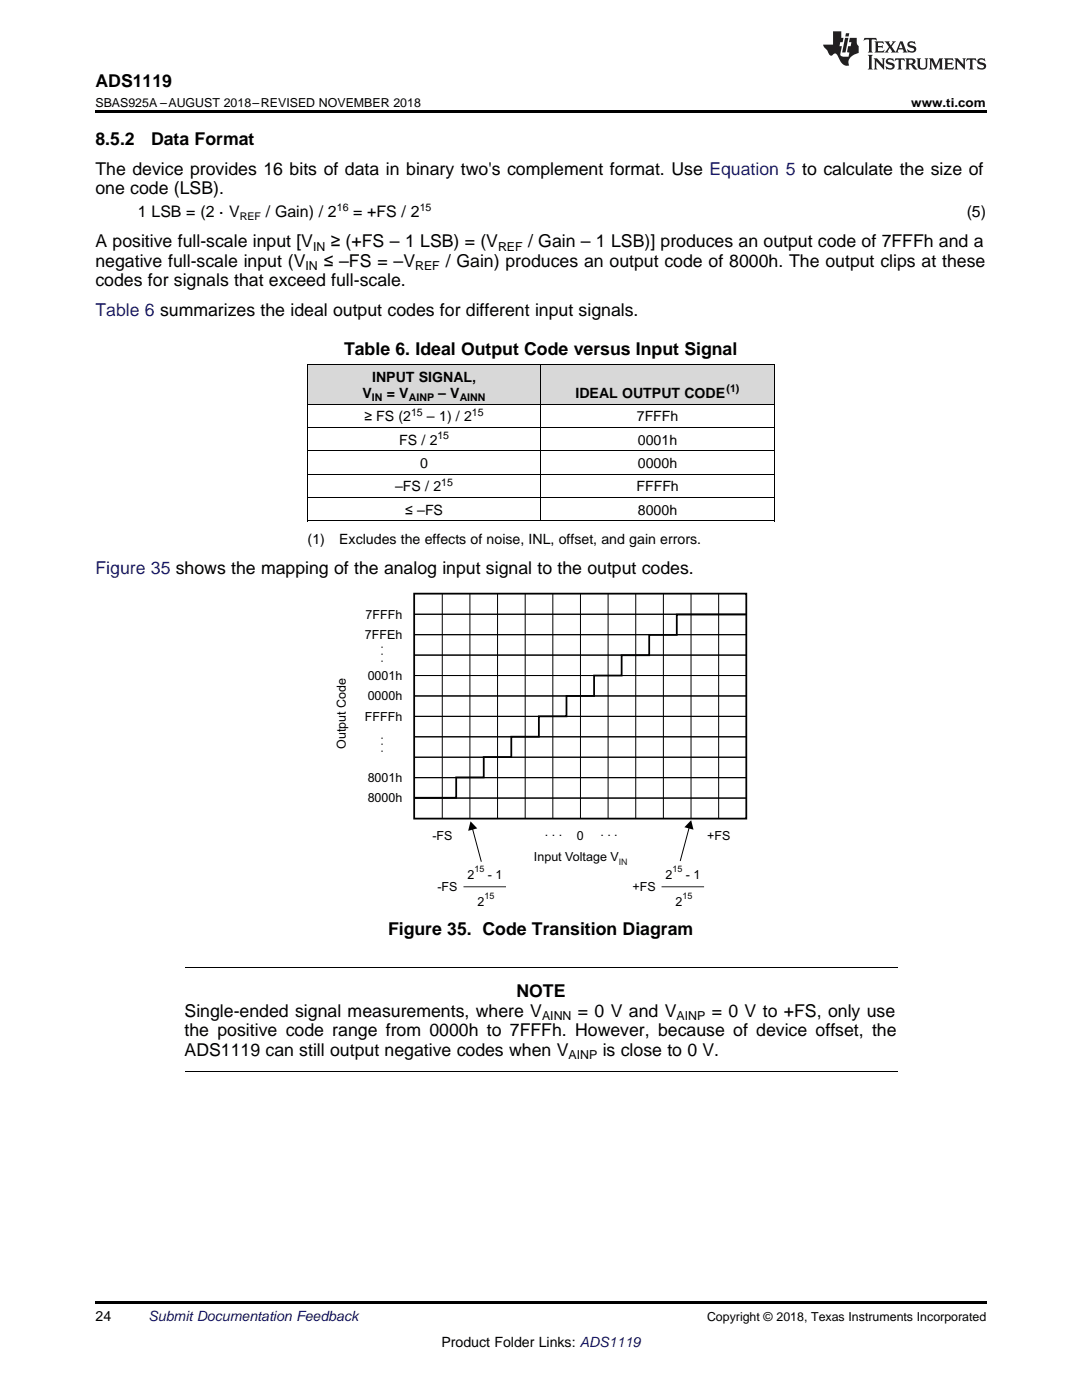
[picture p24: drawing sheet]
<svg xmlns="http://www.w3.org/2000/svg" width="216mm" height="279mm" viewBox="0 0 216 279" stroke-linecap="round" stroke-linejoin="round" font-family="sans-serif">
<defs><g id="words">
<g font-size="3.5">
<text x="19" y="17.3">ADS1119</text>
<text x="19" y="28.9">8.5.2</text>
<text x="30.1" y="28.9">Data Format</text>
<text x="19" y="34.9">The device provides 16 bits of data in binary two's complement format. Use Equation 5 to calculate the size of</text>
<text x="19" y="38.8">one code (LSB).</text>
<text x="19" y="49.3">A positive full-scale input [V</text>
<text x="19" y="53.2">negative full-scale input (V</text>
<text x="64.6" y="53.2">≤ –FS = –V</text>
<text x="66" y="49.3">≥ (+FS – 1 LSB) = (V</text>
<text x="88.9" y="53.2">/ Gain) produces an output code of 8000h. The output clips at these</text>
<text x="105.4" y="49.3">/ Gain – 1 LSB)] produces an output code of 7FFFh and a</text>
<text x="19" y="57.1">codes for signals that exceed full-scale.</text>
<text x="68.7" y="70.8">Table 6. Ideal Output Code versus Input Signal</text>
<text x="77.4" y="186.7">Figure 35. Code Transition Diagram</text>
<text x="36.8" y="202.9">Single-ended signal measurements, where V</text>
<text x="103" y="199">NOTE</text>
<text x="115.3" y="202.9">= 0 V and V</text>
<text x="142" y="202.9">= 0 V to +FS, only use</text>
<text x="36.8" y="206.8">the positive code range from 0000h to 7FFFh. However, because of device offset, the</text>
<text x="36.8" y="210.7">ADS1119 can still output negative codes when V</text>
<text x="120.3" y="210.7">is close to 0 V.</text>
</g>
<g font-size="3.5" fill="#00f">
<text x="19" y="63">Table 6 summarizes the ideal output codes for different input signals.</text>
<text x="19" y="114.5">Figure 35 shows the mapping of the analog input signal to the output codes.</text>
</g>
<g font-size="3.2">
<text x="27.5" y="43.4">1 LSB = (2 · V</text>
<text x="53.1" y="43.4">/ Gain) / 2</text>
<text x="70.5" y="43.4">= +FS / 2</text>
<text x="192.9" y="43.4">(5)</text>
</g>
<g font-size="2.8">
<text x="74.3" y="76.3">INPUT SIGNAL,</text>
<text x="72.4" y="79.4">V</text>
<text x="77.2" y="79.4">= V</text>
<text x="87.5" y="79.4">– V</text>
<text x="114.8" y="79.4">IDEAL OUTPUT CODE</text>
<text x="72.7" y="84.1">≥ FS (2</text>
<text x="79.7" y="88.8">FS / 2</text>
<text x="85.2" y="84.1">– 1) / 2</text>
<text x="127.1" y="84.1">7FFFh</text>
<text x="127.3" y="88.8">0001h</text>
<text x="83.9" y="93.4">0</text>
<text x="127.3" y="93.4">0000h</text>
<text x="78.8" y="98.1">–FS / 2</text>
<text x="127" y="98.1">FFFFh</text>
<text x="80.9" y="102.7">≤ –FS</text>
<text x="127.3" y="102.7">8000h</text>
<text x="61.4" y="108.6">(1)</text>
<text x="67.7" y="108.6">Excludes the effects of noise, INL, offset, and gain errors.</text>
<text x="19" y="263.6">24</text>
<text x="88.1" y="268.9">Product Folder Links: ADS1119</text>
</g>
<text font-size="2.8" fill="#0000c8" x="29.6" y="263.6">Submit Documentation Feedback</text>
<g font-size="2.5">
<text x="19" y="21.4">SBAS925A –AUGUST 2018–REVISED NOVEMBER 2018</text>
<text x="181.8" y="21.4">www.ti.com</text>
<text x="61" y="53.9">IN</text>
<text x="62.5" y="50">IN</text>
<text x="82.8" y="53.9">REF</text>
<text x="99.4" y="50">REF</text>
<text x="73" y="123.5">7FFFh</text>
<text x="72.8" y="127.5">7FFEh</text>
<text x="73.4" y="135.7">0001h</text>
<text x="72.8" y="143.8">FFFFh</text>
<text x="73.4" y="139.8">0000h</text>
<text x="69" y="149.5" transform="rotate(-90 69 149.5)">Output Code</text>
<text x="73.4" y="160.1">8000h</text>
<text x="73.4" y="156.1">8001h</text>
<text x="86.3" y="167.7">-FS</text>
<text x="108.7" y="166.8">. . .</text>
<text x="115.1" y="167.7">0</text>
<text x="119.8" y="166.8">. . .</text>
<text x="141.1" y="167.7">+FS</text>
<text x="106.6" y="171.8">Input Voltage V</text>
<text x="87.3" y="177.9">-FS</text>
<text x="93.3" y="175.4">2</text>
<text x="97.3" y="175.4">- 1</text>
<text x="126.2" y="177.9">+FS</text>
<text x="132.8" y="175.4">2</text>
<text x="136.9" y="175.4">- 1</text>
<text x="95.3" y="180.9">2</text>
<text x="134.8" y="180.9">2</text>
<text x="108.2" y="203.6">AINN</text>
<text x="135" y="203.6">AINP</text>
<text x="113.5" y="211.4">AINP</text>
<text x="141.1" y="263.6">Copyright © 2018, Texas Instruments Incorporated</text>
</g>
<g font-size="2.5" fill="#231f20">
<text x="76.4" y="132.3" transform="rotate(-90 76.4 132.3)">. . .</text>
<text x="76.4" y="150.4" transform="rotate(-90 76.4 150.4)">. . .</text>
</g>
<g font-size="2.1">
<text x="47.9" y="44">REF</text>
<text x="67.2" y="42.1">16</text>
<text x="83.7" y="42.1">15</text>
<text x="74.2" y="80">IN</text>
<text x="81.6" y="80">AINP</text>
<text x="82" y="83">15</text>
<text x="91.7" y="80">AINN</text>
<text x="94.2" y="83">15</text>
<text x="145" y="78.3">(1)</text>
<text x="87.3" y="87.6">15</text>
<text x="88" y="96.9">15</text>
</g>
<text font-size="1.8" fill="#231f20" x="123.5" y="172.5">IN</text>
<g font-size="1.8">
<text x="94.7" y="174">15</text>
<text x="96.7" y="179.4">15</text>
<text x="134.2" y="174">15</text>
<text x="136.2" y="179.4">15</text>
</g>
</g></defs>
<g fill="#d8d8d8">
<path d="M61.4 72.9h46.5v7.8h-46.5z"/>
<path d="M107.9 72.9h46.6v7.8h-46.6z"/>
</g>
<path d="M19 22h177.8v.5h-177.8zM61.4 104h.1zM154.4 104h.1zM19 259.7h177.8v.5h-177.8z" fill="#000"/>
<g fill="none" stroke="#000" stroke-width=".2">
<path d="M61.4 72.8h93.1M61.4 72.8v31.2M107.9 72.8v31.2M154.5 72.8v31.2M61.4 99.3h93.1M61.4 94.6h93.1M61.4 90h93.1M61.4 85.3h93.1M61.4 80.7h93.1M61.4 103.9h93.1M88.2 118.5v44.9M93.8 118.5v44.9"/>
<path d="M99.3 118.5v44.9M104.8 118.5v44.9M110.3 118.5v44.9M115.8 118.5v44.9M121.3 118.5v44.9M126.9 118.5v44.9M132.4 118.5v44.9M137.9 118.5v44.9M143.4 118.5v44.9M82.6 122.6h66.3M82.6 126.7h66.3M82.6 130.7h66.3"/>
<path d="M82.6 134.8h66.3M82.6 138.9h66.3M82.6 143h66.3M82.6 147h66.3M82.6 151.1h66.3M82.6 155.2h66.3M82.6 159.3h66.3M94.3 165.4l1.7 6.6M137.5 165.2l-1.8 6.6M36.8 193h142.3M36.8 213.8h142.3"/>
</g>
<path d="M92.5 177h8.5M132 177h8.5" fill="none" stroke="#231f20" stroke-width=".2"/>
<path d="M82.6 118.5h66.3v44.9h-66.3zM148.8 122.6h-13.8v4.1h-5.5v4.1h-5.5v4h-5.5v4.1h-5.5v4.1h-5.5v4h-5.5v4.1h-5.5v4h-5.5v4.1h-8.3" fill="none" stroke="#000" stroke-width=".36"/>
<path d="M93.9 163.9l1.3 1.4-1.8 .5zM137.9 163.7l.5 1.9-1.8-.5z" fill="#000"/>
<g fill="#231f20">
<path d="M172.5 7.6l-.1 .5 .4-.2h.6v.1v2.1l-.2 .4h.9l-.2-.4v-2.1l.1-.1h.5l.5 .2-.2-.5zM174.5 8.3l.2 .3v1.5l-.2 .4h1.8l.2-.6a1.04 1.04 0 0 1-1.3 .2v-.7h.6l.3 .2v-.6l-.3 .2h-.6v-.6l.8-.1 .4 .3-.2-.5zM176.5 8.3l.9 1.1-.9 1.1h.8l-.2-.2 .4-.7 .5 .7-.2 .2h1.5l-.2-.2 .2-.4h.9l.1 .4-.2 .2h1l-.3-.3-.7-1.9h-.5l-.9 2-.8-1 .9-1h-.8l.1 .3-.4 .5-.3-.6 .1-.2zM179.7 8.6l.4 1h-.7zM181.3 8.4a.63 .63 0 0 0-.2 .7 .63 .63 0 0 0 .6 .4l.6 .2 .1 .2a.75 .75 0 0 1-.7 .4 .75 .75 0 0 1-.6-.5l.1 .7 .1-.1a1.11 1.11 0 0 0 1.5-.6 1.13 1.13 0 0 0-1.2-.8l-.1-.4a1.04 1.04 0 0 1 1.2 .2l-.2-.5-.2 .1-.4-.2zM173.2 10.9l.2 .4v2.2l-.2 .4h1l-.3-.4v-2.2l.3-.4zM174.3 11.6l.3 .4v1.5l-.3 .4h.8l-.2-.4v-1.3l1.5 1.7v-1.9l.2-.4h-.7l.2 .4v.9l-1.1-1.3zM177 11.8a.62 .62 0 0 0-.2 .7 .62 .62 0 0 0 .6 .4l.6 .1 .1 .3a.76 .76 0 0 1-.7 .3 .76 .76 0 0 1-.7-.4l.2 .7 .1-.1a1.11 1.11 0 0 0 1.5-.6 1.13 1.13 0 0 0-1.2-.8l-.1-.4a1.04 1.04 0 0 1 1.2 .2l-.2-.6-.2 .1-.5-.1zM178.7 11.6l-.2 .6a.61 .61 0 0 1 .8-.3v1.6l-.2 .4h.9l-.2-.4v-1.6a.63 .63 0 0 1 .7 .3l-.1-.6zM180.6 11.6l.3 .4v1.5l-.3 .4h1l-.2-.2-.1-.8 .6 .2a.76 .76 0 0 0 1.2 .7l-1-1a.58 .58 0 0 0 .6-.5 .58 .58 0 0 0-.5-.6zM181.4 11.9h.1a.45 .45 0 0 1 .5 .1 .45 .45 0 0 1 .1 .5l-.8 .2zM182.9 11.6l.2 .2a2.17 2.17 0 0 0 .3 1.9 .99 .99 0 0 0 1.6-.6v-1.1l.2-.4h-.7l.2 .2a1.92 1.92 0 0 1-.2 1.8 .6 .6 0 0 1-.9-.5v-1.1l.2-.4zM185.4 11.6l.2 .4v1.5l-.2 .4h.7l-.2-.4v-1.4l.8 1.8 .8-1.8v1.4l-.2 .4h.9l-.2-.4v-1.5l.2-.4h-.8l-.6 1.5-.6-1.5zM188.4 11.6l.2 .4v1.5l-.2 .4h1.8l.1-.6a1.04 1.04 0 0 1-1.2 .1v-.6h.5l.4 .2v-.6l-.4 .2h-.5v-.7h.8l.3 .3-.1-.6zM190.5 11.6l.2 .4v1.5l-.2 .4h.7l-.2-.4v-1.3l1.5 1.7v-1.9l.2-.4h-.7l.2 .4v.9l-1.1-1.3zM192.9 11.6l-.1 .6a.61 .61 0 0 1 .7-.3l.1 1.6-.3 .4h1l-.3-.4 .1-1.6a.63 .63 0 0 1 .7 .3l-.1-.6zM195.2 11.8a.62 .62 0 0 0-.2 .7 .62 .62 0 0 0 .6 .4l.6 .1 .1 .3a.76 .76 0 0 1-.7 .3 .76 .76 0 0 1-.6-.4l.1 .7 .1-.1a1.11 1.11 0 0 0 1.6-.6 1.13 1.13 0 0 0-1.3-.8l-.1-.4a1.04 1.04 0 0 1 1.2 .2l-.1-.6-.2 .1-.5-.1z"/>
<path d="M166.2 6.3v2.6h-1.9v.4l.8 .9a.91 .91 0 0 0 1 .8 .56 .56 0 0 1 .5-.3 .56 .56 0 0 1 .5 .3l.4 .8a1.53 1.53 0 0 0 1.9 1.2 1.54 1.54 0 0 1 1-2.1l.9-.3v-1.4a1.52 1.52 0 0 1-.4-1.6h-1.3l-.2 .8h.5l-.2 .8h-.5l-.1 1v.2l.4 .1-.2 .8a1.93 1.93 0 0 1-1.6-.3l.3-1.8h-.5l.2-.8h.4l.2-.8h-.4v-1.3zM168.6 7.6l-.6 2.9h.7l.6-2.9zM168.8 6.6l-.1 .7h.6l.2-.7z"/>
</g>
<use href="#words"/>
</svg>
